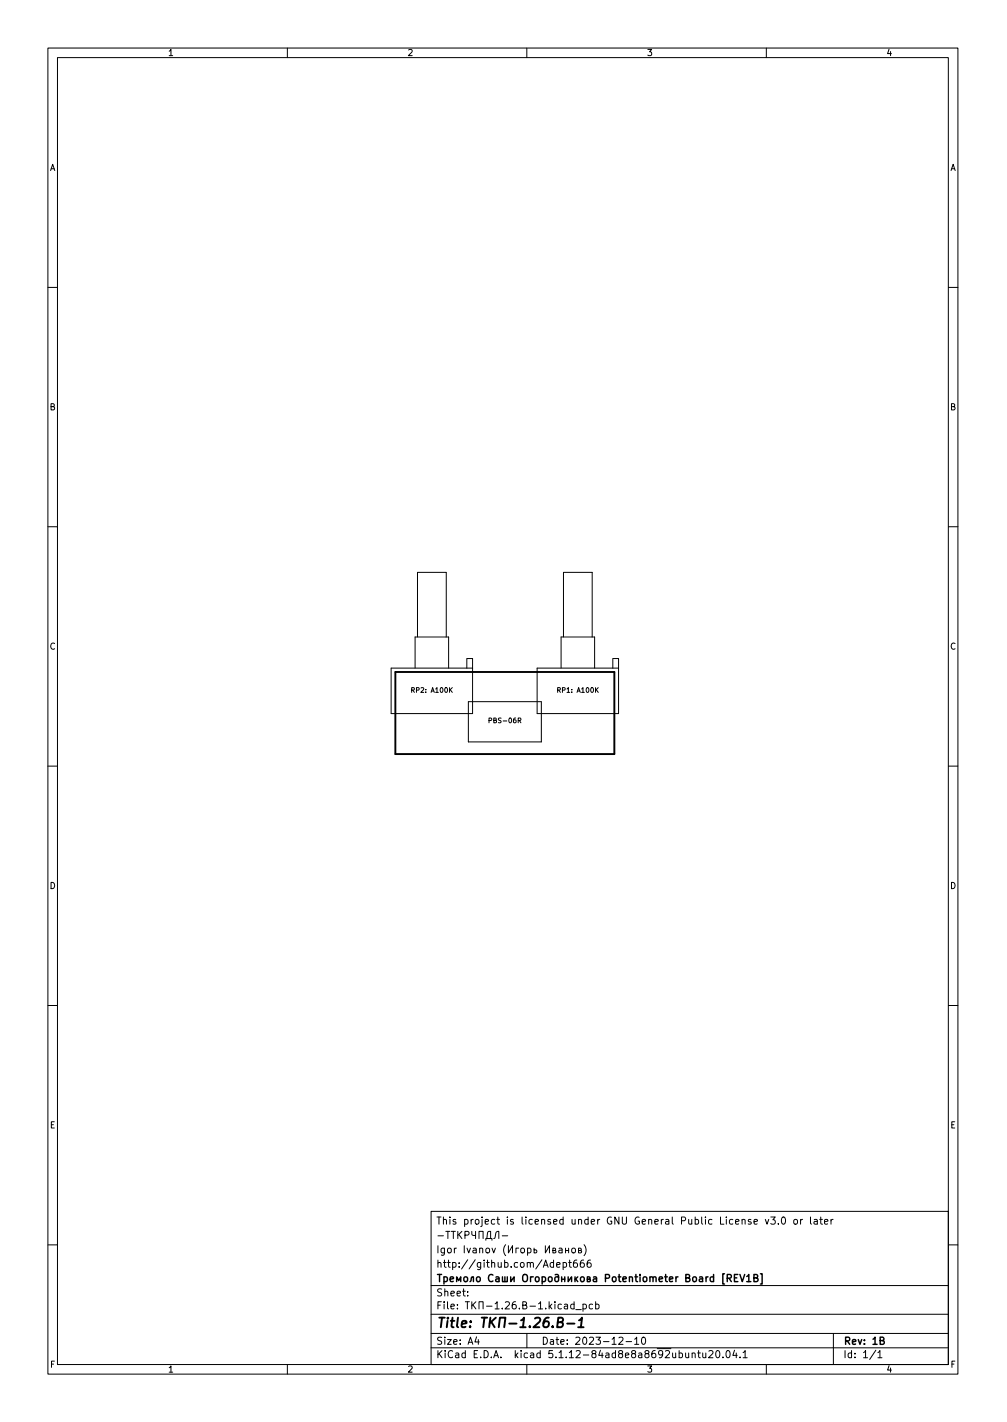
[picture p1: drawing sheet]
<svg xmlns="http://www.w3.org/2000/svg" width="210mm" height="297mm" viewBox="0 0 210 297" stroke-linecap="round" stroke-linejoin="round" font-family="sans-serif">
<defs><g id="words">
<text font-size="2.8" x="91" y="277.3">Title: -1.26.B-1</text>
<g font-size="2.1">
<text x="91" y="255.8">This project is licensed under GNU General Public License v3.0 or later</text>
<text x="91" y="261.8">Igor Ivanov ( )</text>
<text x="91" y="264.8">http://github.com/Adept666</text>
<text x="92.7" y="267.8">Potentiometer Board [REV1B]</text>
<text x="91" y="273.5">File: -1.26.B-1.kicad_pcb</text>
<text x="91" y="270.8">Sheet:</text>
<text x="91" y="280.9">Size: A4</text>
<text x="113" y="280.9">Date: 2023-12-10</text>
<text x="176" y="280.9">Rev: 1B</text>
<text x="91" y="283.7">KiCad E.D.A. kicad 5.1.12-84ad8e8a8692ubuntu20.04.1</text>
<text x="176" y="283.7">Id: 1/1</text>
</g>
<g font-size="1.8">
<text x="35" y="11.7">1</text>
<text x="85" y="11.7">2</text>
<text x="135" y="11.7">3</text>
<text x="185" y="11.7">4</text>
<text x="10.3" y="35.7">A</text>
<text x="198.4" y="35.7">A</text>
<text x="10.3" y="85.7">B</text>
<text x="198.4" y="85.7">B</text>
<text x="10.3" y="135.7">C</text>
<text x="198.4" y="135.7">C</text>
<text x="10.3" y="185.7">D</text>
<text x="198.4" y="185.7">D</text>
<text x="10.4" y="235.7">E</text>
<text x="198.4" y="235.7">E</text>
<text x="10.4" y="285.7">F</text>
<text x="35" y="286.7">1</text>
<text x="85" y="286.7">2</text>
<text x="135" y="286.7">3</text>
<text x="185" y="286.7">4</text>
<text x="198.5" y="285.7">F</text>
</g>
<g font-size="1.4">
<text x="86.2" y="144.7">RP2: A100K</text>
<text x="116.7" y="144.7">RP1: A100K</text>
<text x="102.5" y="151">PBS-06R</text>
</g>
</g></defs>
<g fill="none" stroke="#000" stroke-width=".21">
<path d="M10 10h190v277h-190zM12 12h186v273h-186zM60 10v2M110 10v2M160 10v2M10 60h2M198 60h2M10 110h2M198 110h2M86.7 139.6v-6.5h7v6.5M87.2 133.1v-13.5h6v13.5M97.5 137.6v2"/>
<path d="M97.5 137.6h1.2v11.5h-17v-9.5h17M117.1 139.6v-6.5h7.1v6.5M117.7 133.1v-13.5h5.9v13.5M127.9 137.6v2M128 137.6h1.2v11.5h-17.1v-9.5h17.1M97.8 146.6h15.2v8.4h-15.2zM10 160h2M198 160h2M10 210h2M198 210h2M90 253h108v32h-108zM91.4 258.1h1.2"/>
<path d="M93.1 257.2h.8M93.5 257.2v1.5M94.2 257.2h.9M94.7 257.2v1.5M95.6 257.2v1.5M95.8 257.9l.6 .8M96.4 257.2l-.8 .9M97.1 258l.7-.1 .1-.2v-.3l-.8-.2v1.5M98.5 257.2l.1 .7 .7 .2M99.3 257.2v1.5M100 258.7v-1.5h.9v1.5M101.4 259.1v-.4h1.3v.4"/>
<path d="M101.7 258.7l.1-1.2 .3-.3h.3v1.5M103.1 258.7l.3-.2 .1-.9a.51 .51 0 0 1 .7-.4v1.5M104.9 258.1h1.1M157.4 255.2l.8-.1-.1-.3-.4-.1-.3 .2 .1 .7h.6M159.8 254.7l.4 1 .3-1M160.9 254.2h1l-.5 .6 .4 .1v.7l-.2 .1-.7-.1M162.5 255.6v.1M163.3 254.4l.2-.2a.8 .8 0 0 1 .5 .8 .8 .8 0 0 1-.5 .7l-.2-.1-.1-.5zM165.9 254.8l.3-.1 .3 .3v.4l-.3 .3-.3-.1-.2-.2zM167.2 254.7v1M167.6 254.7l-.4 .3M169.2 254.2v1.3l.2 .2"/>
<path d="M170 254.8h.6l.1 .9M170.7 255.1h-.5l-.3 .3 .3 .3 .5-.1M171.2 254.7h.5M171.4 254.2v1.3l.3 .2M172.2 255.2l.7-.1-.1-.3-.4-.1-.2 .2v.7h.6M173.5 254.7v1M173.9 254.7l-.4 .3M10 260h2M90 278.5h108M90 274.5h108M90 268.5h108M97.7 270.6v.1"/>
<path d="M97.7 269.8v.1M99.5 279.2l-.3 1.1h.9M99.9 279.8v1M105.6 260a1.72 1.72 0 0 0 0 2.3M106.2 260.2v1.5l.8-1.5v1.5M108.3 260.7h-.6v1M108.9 260.8l.3-.1 .3 .3v.4l-.3 .3-.3-.1-.2-.2zM110 278.5v3M110.2 260.8l.4-.1 .3 .3-.2 .6h-.5M110.2 260.7v1.5M111.5 260.7v1l.5-.1v-.5h-.5M113.9 260.2v1.5l.8-1.5v1.5"/>
<path d="M114.8 272.8l.4 .6M115.2 272.4l-.5 .6M115.4 261.2l.5-.1v-.3l-.5-.1v1h.5l.2-.3-.3-.2M115.9 271.9v.2M115.9 272.4v1M116.2 264.2l.7-.1v-.3l-.5-.1-.2 .2 .1 .7h.6M116.7 260.8h.6l.1 .9M117.2 272.5l-.4-.1-.3 .3 .2 .6h.5M117.4 261.1h-.5l-.2 .3 .2 .3 .5-.1M117.6 263.8l.4-.1 .3 .3-.1 .6h-.6M117.6 263.7v1.5M117.9 272.5h.5l.1 .9"/>
<path d="M118.1 261.2h.6M118.1 260.7v1M118.5 272.8h-.5l-.2 .3 .2 .3 .5-.1M118.7 263.7h.6M118.7 260.7v1M118.9 263.2v1.3l.4 .2M119.5 260.8l.4-.1 .3 .3v.4l-.3 .3-.4-.1-.1-.2zM119.9 272.5l-.5-.1-.2 .3 .1 .6h.6M119.9 271.9v1.5M120.2 273.6h1.2M120.4 263.2l-.4 .1a1.01 1.01 0 0 0 0 1.4l.5-.1 .1-.5-.3-.3h-.3l-.3 .3M120.8 261.2l.5-.1v-.3l-.5-.1v1h.4l.2-.3-.2-.2"/>
<path d="M121.7 272.5l.5-.1 .2 .3-.1 .6h-.6M121.7 272.4v1.5M121.9 263.2l-.5 .1a1.01 1.01 0 0 0 0 1.4l.5-.1 .1-.5-.3-.3h-.3l-.2 .3M121.9 260a1.72 1.72 0 0 1 0 2.3M123.3 263.2l-.4 .1a1.01 1.01 0 0 0 0 1.4l.5-.1v-.5l-.2-.3h-.3l-.3 .3M123.7 272.5l-.4-.1-.3 .3 .2 .6h.5M124.4 272.5l.4-.1 .3 .3-.2 .6h-.5M124.4 271.9v1.5M129.2 279.5l.6-.2 .3 .4-.9 1.1h.9M132.5 279.7l.4-.4v1.5M134.2 279.4l.1-.1a.8 .8 0 0 1 .5 .8 .8 .8 0 0 1-.5 .7 1 1 0 0 1-.1-1.4zM174 278.5v6.5"/>
<path d="M198 260h2M60 285v2M90 281.5h108M110 285v2M130.7 280.2h1.2M132.5 280.8h.9M144.5 282.8l.2-.2 .4 .1 .1 .9M144.5 282.6v1M145.7 282.6h.5M145.9 282.1v1.3l.3 .2M146.7 282.6l.1 .9 .4 .1 .2-.1M147.4 282.6v1"/>
<path d="M148 282.3l.6-.2 .3 .4-1 1.1h1M149.6 282.3l.2-.2a.8 .8 0 0 1 .5 .8 .8 .8 0 0 1-.5 .7l-.2-.1-.2-.5zM150.9 283.5v.1M151.8 282.2l.1-.1a.8 .8 0 0 1 .6 .8 .8 .8 0 0 1-.6 .7 1 1 0 0 1-.1-1.4zM153.4 282l-.4 1.1h.9M153.7 282.6v1M154.5 283.5v.1M155.2 282.5l.4-.4v1.5M155.2 283.6h.8M160 285v2M182.9 282l-1.3 2M183.3 282.5l.4-.4v1.5"/>
<path d="M183.3 283.6h.9"/>
</g>
<g fill="none" stroke="#000" stroke-width=".3">
<path d="M91.3 266.2h.9M91.8 266.2v1.5M122.6 267.2l.5-.1v-.3l-.5-.1v1h.5l.2-.3-.3-.2M123.9 266.8h.6l.1 .9M124.6 267.1h-.5l-.3 .3 .3 .3 .5-.1M126.4 267l.7-.1 .2-.2-.1-.3-.8-.2v1.5M128 266.8l.3-.1 .3 .3v.4l-.3 .3-.3-.1-.2-.2zM129.1 266.7h.5M129.3 266.2v1.3l.3 .2M130.1 267.2l.7-.1-.1-.3-.4-.1-.2 .2v.7h.6M131.4 266.9l.2-.2 .4 .1 .1 .9M131.4 266.7v1"/>
<path d="M132.6 266.7h.5M132.8 266.2v1.3l.3 .2M133.6 266.2v.2M133.6 266.7v1M134.4 266.8l.4-.1 .3 .3v.4l-.3 .3-.4-.1-.1-.2zM135.7 266.9l.2-.2 .4 .1v.9M135.7 266.7v1M136.3 266.9l.3-.2 .3 .1 .1 .9M137.6 267.2l.7-.1v-.3l-.5-.1-.2 .2 .1 .7h.6M138.8 266.7h.5M139 266.2v1.3l.3 .2M139.8 267.2l.7-.1-.1-.3-.4-.1-.2 .2v.7h.6"/>
<path d="M141.1 266.7v1M141.6 266.7l-.5 .3M143.2 266.9h.6l.2-.3-.1-.2-.7-.2v1.5h.6l.2-.1 .1-.4-.4-.3M144.7 266.9l.2-.2 .4 .2 .1 .5-.1 .2-.4 .1-.2-.1zM146.1 266.8h.5l.1 .9M146.7 267.1h-.5l-.2 .3 .2 .3 .5-.1M147.4 266.7v1M147.8 266.7l-.4 .3M149 266.8l-.4-.1-.3 .3 .1 .6h.6M149 266.2v1.5M151.3 266.1h-.4v2.1h.4M151.8 267l.8-.1 .1-.2-.1-.3-.8-.2v1.5"/>
<path d="M152.2 267l.5 .7M153.3 266.9h.5M154.1 266.2h-.8v1.5h.8M154.5 266.2l.5 1.5 .5-1.5M155.9 266.6l.4-.4v1.5M155.9 267.7h.9M157.4 266.9h.7l.1-.3-.1-.2-.7-.2v1.5h.6l.2-.1 .1-.4-.4-.3M158.8 266.1h.3v2.1h-.3M183.8 280h.6l.2-.3-.1-.2-.7-.2v1.5h.5l.3-.1v-.4l-.3-.3"/>
</g>
<path d="M82.5 140.4h45.8v17.1h-45.8zM111.7 275.4l.3-.2h.5l.2 .2 .1 .4-.1 .3-1.3 1.1h1.2M114.6 275.2a.91 .91 0 0 0-1.1 .9l-.1 .8 .2 .2a.66 .66 0 0 0 1-.2v-.5l-.1-.3a.66 .66 0 0 0-1 .3M115.4 277.1v.1M116.5 276.2h.6l.3-.2 .2-.4-.2-.3-.8-.1-.3 2h.8l.3-.1a.53 .53 0 0 0 0-.8l-.3-.1M118.4 276.5h1.5M120.7 277.2h1.2M120.9 275.8l.6-.6-.2 2" fill="none" stroke="#000" stroke-width=".4"/>
<use href="#words"/>
</svg>
